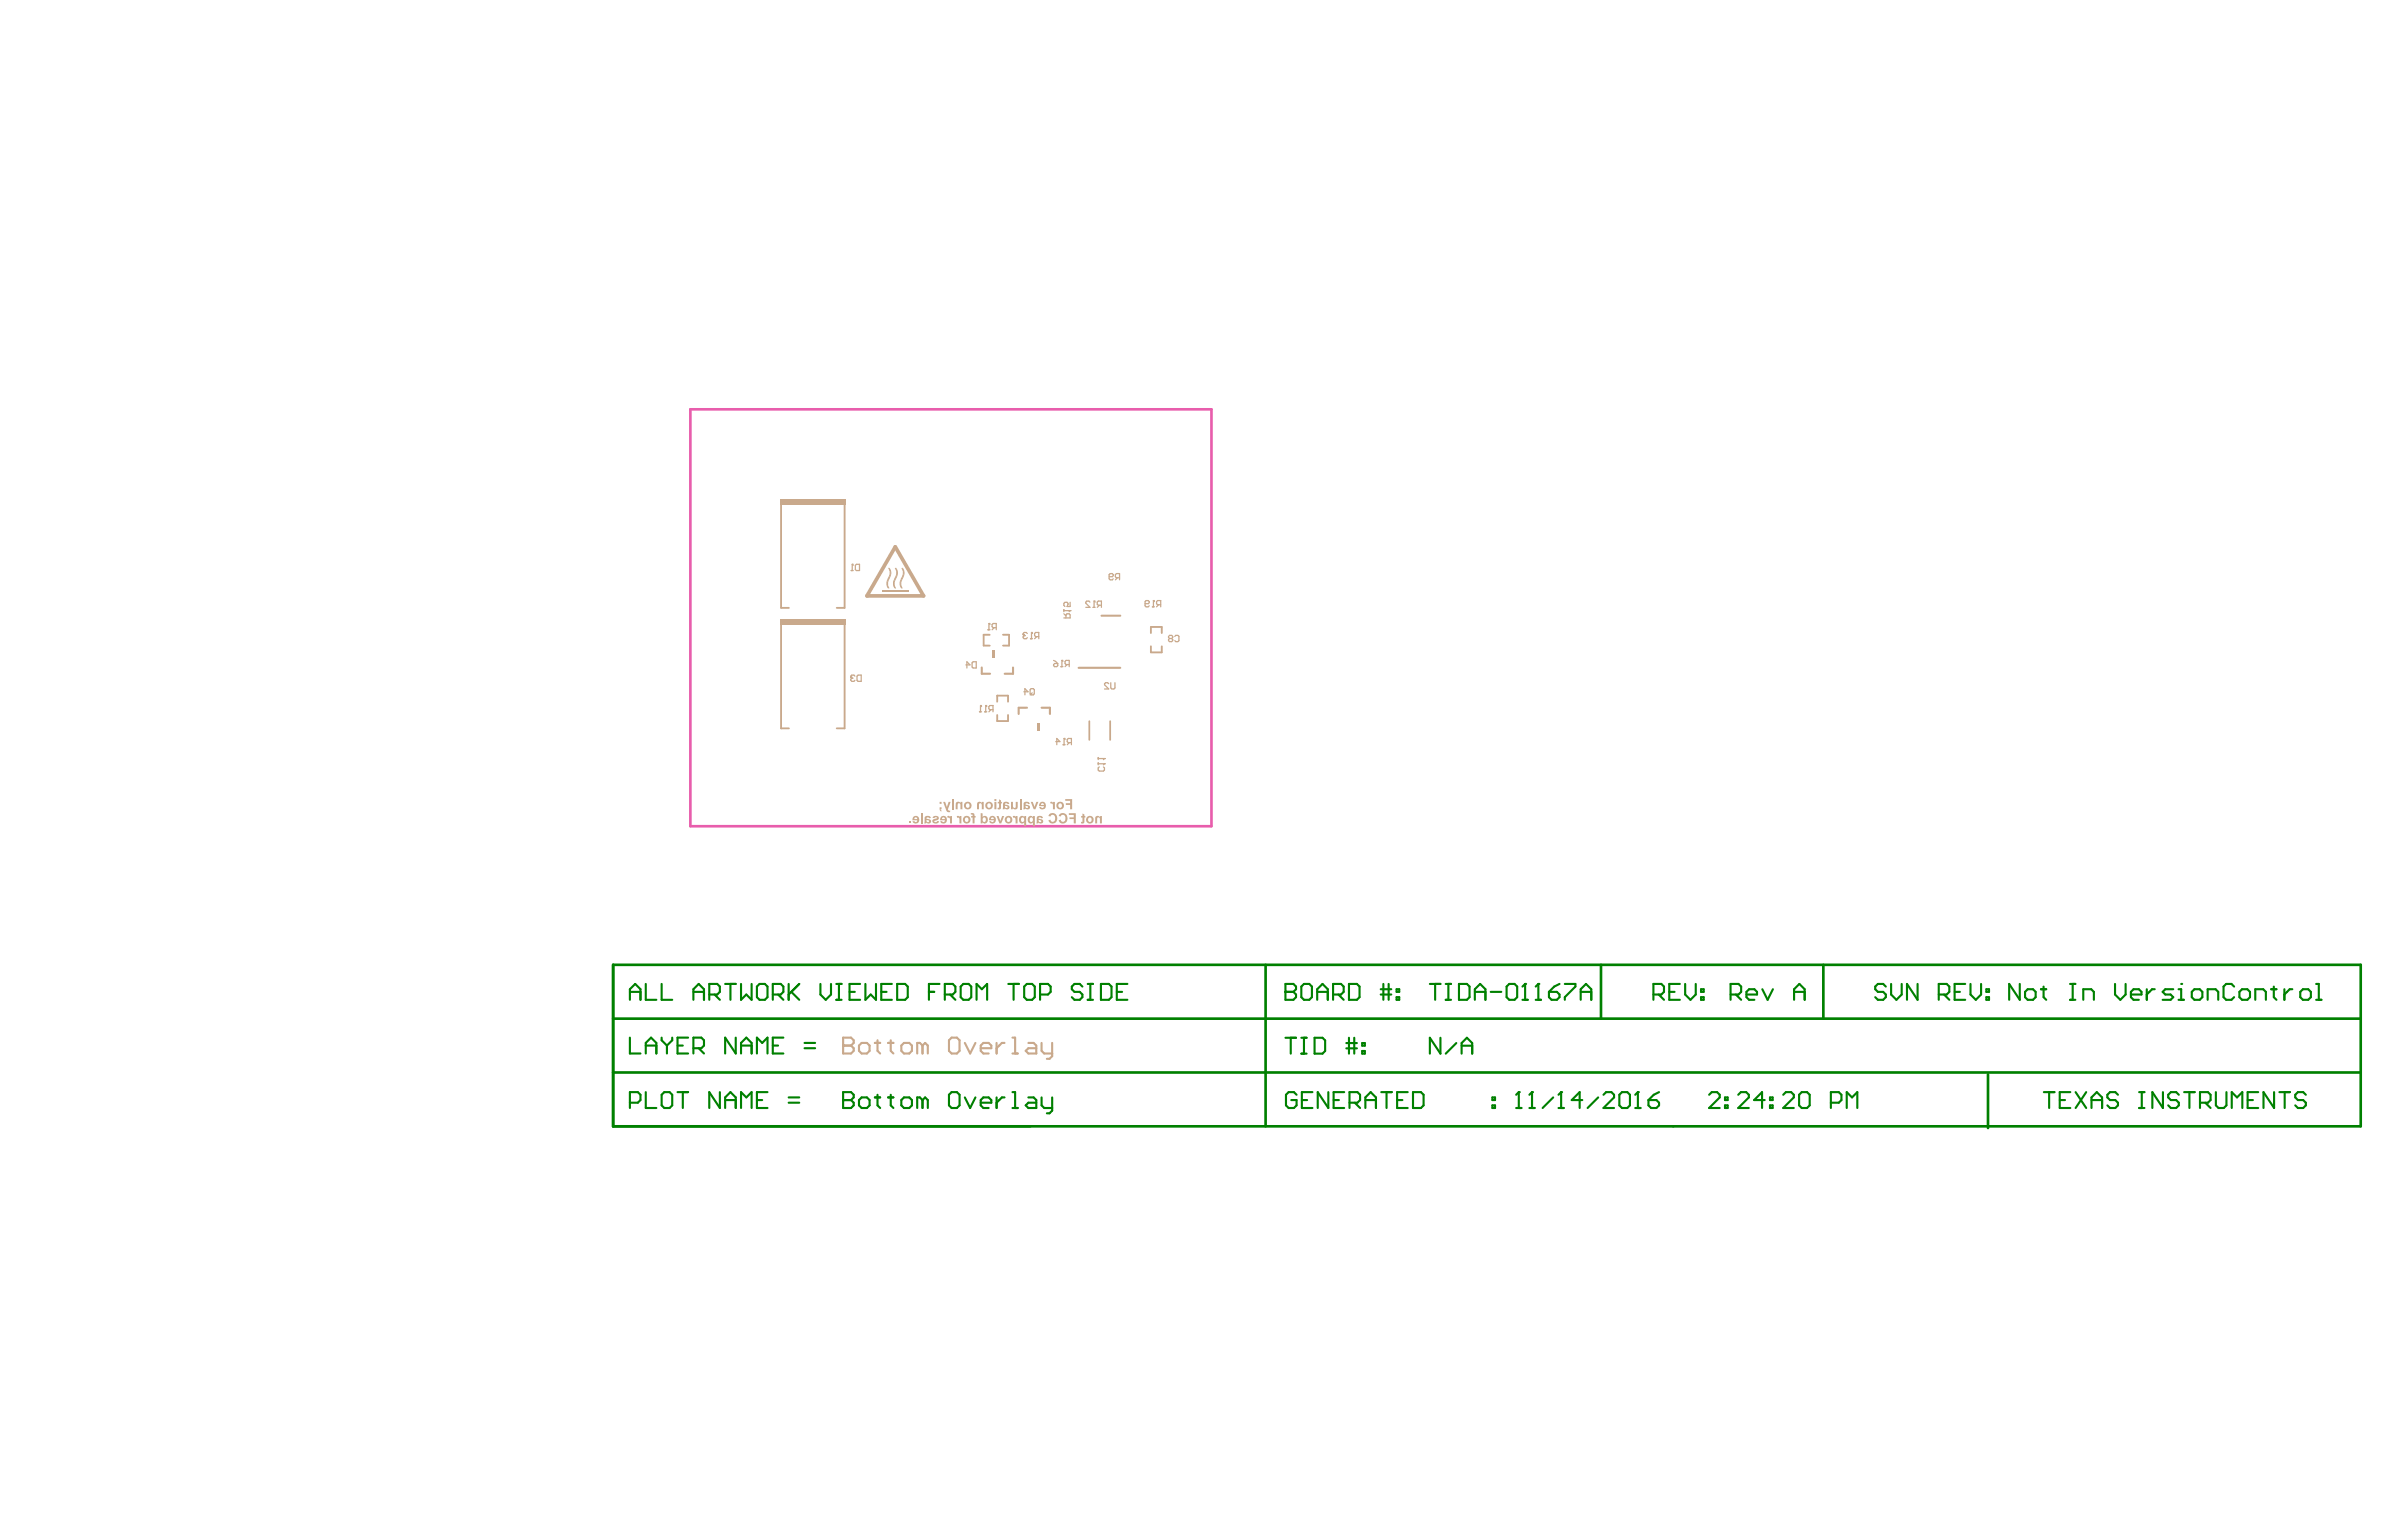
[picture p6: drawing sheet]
<svg xmlns="http://www.w3.org/2000/svg" width="432mm" height="279mm" viewBox="0 0 432 279" stroke-linecap="round" stroke-linejoin="round" font-family="sans-serif">
<path d="M125.1 74.2h94.5v75.6h-94.5z" fill="none" stroke="#e85dac" stroke-width=".48"/>
<path d="M111.1 174.9v29.3h316.8v-29.3h-316.7v29.3M229.4 174.9v29.3M290.2 174.9v9.8M330.5 174.9v9.8M111.1 194.5h316.7M111.1 184.7h316.8M360.4 194.8v9.7" fill="none" stroke="#008000" stroke-width=".48"/>
<g fill="none" stroke="#008000" stroke-width=".38">
<path d="M366.1 178.4v2.9l-1.9-2.9v2.9M367.6 179.4h.9l.5 .4v1l-.5 .5h-.9l-.5-.5v-1zM370 179.4h.9M370.5 178.9v1.9l.4 .5M375.3 178.4h.9M375.7 178.4v2.9M383.4 178.4v1.9l1 1 .9-1v-1.9M389.2 179.4v1.9M390.6 179.4h-.5l-.9 .9M394 179.4h-1.5l-.5 .4 .5 .5h1l.5 .5-.5 .5h-1.5M394.9 179.4h.5v1.9M375.3 181.3h.9"/>
<path d="M377.6 181.3v-1.9h1.5l.5 .4v1.5M386.3 180.3h1.9v-.5l-.5-.4h-.9l-.5 .4v1l.5 .5h.9M394.9 181.3h1"/>
</g>
<circle cx="395.4" cy="178.4" r=".19" fill="#008000"/>
<g fill="none" stroke="#008000" stroke-width=".38">
<path d="M233 178.4v2.9h1.5l.4-.5v-.5l-.4-.5h-1.5M397.8 179.4h1l.4 .4v1l-.4 .5h-1l-.5-.5v-1zM405 178.9l-.5-.5h-.9l-.5 .5v1.9l.5 .5h.9l.5-.5M406.4 179.4h1l.5 .4v1l-.5 .5h-1l-.4-.5v-1zM411.7 179.4h1M412.2 178.9v1.9l.5 .5M414.1 179.4v1.9M415.5 179.4h-.4l-1 .9M417.5 179.4h.9l.5 .4v1l-.5 .5h-.9l-.5-.5v-1zM419.9 178.4h.4v2.9M114.2 199.9h1.4l.5-.4v-1l-.5-.5h-1.4v2.9M117.1 198v2.9h1.9"/>
<path d="M119.9 198.5l.5-.5h1l.5 .5v1.9l-.5 .5h-1l-.5-.5zM122.8 198h1.9M123.8 198v2.9M130.5 198v2.9l-1.9-2.9v2.9M131.5 199.5h1.9M137.2 199.5h1M139.1 198h-1.9v2.9h1.9M143 199.9h1.9M143 199h1.9M235 198.5l-.4-.5h-1l-.5 .5v1.9l.5 .5h1l.4-.5v-.9h-.9M236 199.5h1M237.9 198h-1.9v2.9h1.9"/>
<path d="M240.8 198v2.9l-1.9-2.9v2.9M241.8 199.5h.9M243.7 198h-1.9v2.9h1.9M244.6 199.9h1.5l.4-.4v-1l-.4-.5h-1.5v2.9M245.6 199.9l.9 1M247.5 199.5h1.9M250.4 198h1.9M251.3 198v2.9M253.3 199.5h.9M255.2 198h-1.9v2.9h1.9M256.1 198h1.5l.5 .5v1.9l-.5 .5h-1.5zM270.5 199h.5v.5h-.5z"/>
<path d="M400.2 181.3v-1.9h1.4l.5 .4v1.5M408.8 181.3v-1.9h1.5l.4 .4v1.5M419.9 181.3h.9M131.5 200.9v-1.9l.9-1 1 1v1.9M134.3 200.9v-2.9l1 1 1-1v2.9M247.5 200.9v-1.9l1-1 .9 1v1.9M270.5 200.4h.5v.5h-.5z"/>
</g>
<circle cx="233" cy="179.8" r=".19" fill="#008000"/>
<g fill="none" stroke="#008000" stroke-width=".38">
<path d="M233 178.4h1.5l.4 .5v.5l-.4 .4h-1.5M235.9 178.9l.5-.5h.9l.5 .5v1.9l-.5 .5h-.9l-.5-.5zM238.8 179.8h1.9M244.5 178.4h1.5l.5 .5v1.9l-.5 .5h-1.5zM250.3 179.4h1.9M250.8 178.4v2.9M251.7 178.4v2.9M253.2 179.4h.4v.4h-.4zM302.6 179.8h1M304.5 178.4h-1.9v2.9h1.9M305.5 178.4v1.9l.9 1 1-1v-1.9M308.4 179.4h.4v.4h-.4z"/>
<path d="M319.5 179.4l.9 1.9 1-1.9M325.2 179.8h1.9M114.2 188.1v2.9h1.9M117.1 191v-1.9l.9-1 1 1v1.9M117.1 189.6h1.9M119.9 188.1v.5l1 1M120.9 189.6v1.4M121.9 188.1v.5l-1 1M122.8 189.6h1M124.7 188.1h-1.9v2.9h1.9M125.7 190.1h1.4l.5-.5v-1l-.5-.5h-1.4v2.9M126.7 190.1l.9 .9"/>
<path d="M133.4 188.1v2.9l-1.9-2.9v2.9M134.3 189.6h2M134.3 191v-1.9l1-1 1 1v1.9M137.2 191v-2.9l1 1 .9-1v2.9M140.1 189.6h.9M142 188.1h-1.9v2.9h1.9M145.8 190.1h2M145.8 189.1h2M152.8 198v2.9h1.5l.5-.5v-.5l-.5-.4h-1.5M233 188.2h1.9M234 188.2v2.8M235.9 188.2h1"/>
<path d="M235.9 191h1M236.4 188.2v2.8M238.3 188.2h1.4l.5 .4v2l-.5 .4h-1.4zM238.8 181.3v-1.9l.9-1 1 1v1.9M241.7 180.3h1.4l.5-.5v-.9l-.5-.5h-1.4v2.9M242.6 180.3l1 1M244.1 190.1h1.9M244.1 189.1h1.9M244.5 188.2v2.8M245.5 188.2v2.8M246.9 189.1h.5v.5h-.5zM246.9 190.6h.5v.4h-.5z"/>
<path d="M250.3 180.3h1.9M253.2 180.8h.4v.5h-.4zM261.1 188.2v2.8l-1.9-2.8v2.8M264 189.1l-1.9 1.9M265 189.6h1.9M265 191v-1.9l.9-.9 1 .9v1.9M299.7 180.3h1.5l.4-.5v-.9l-.4-.5h-1.5v2.9M300.7 180.3l.9 1M308.4 180.8h.4v.5h-.4zM309.8 198.5l.5-.5h1l.4 .5v.5l-1.9 1.9h1.9M312.7 199h.5v.5h-.5zM313.7 180.3h1.4l.5-.5v-.9l-.5-.5h-1.4v2.9"/>
<path d="M314.7 180.3l.9 1M315.1 198.5l.5-.5h.9l.5 .5v.5l-1.9 1.9h1.9M316.6 180.3h1.9v-.5l-.5-.4h-.9l-.5 .4v1l.5 .5h.9M319.9 199.5h-1.9l1.4-1.5v2.9M320.9 199h.4v.5h-.4zM323.3 198.5l.4-.5h1l.5 .5v.5l-1.9 1.9h1.9M325.2 181.3v-1.9l1-1 .9 1v1.9M326.1 198.5l.5-.5h1l.5 .5v1.9l-.5 .5h-1l-.5-.5zM331.9 199.9h1.4l.5-.4v-1l-.5-.5h-1.4v2.9M312.7 200.4h.5v.5h-.5zM320.9 200.4h.4v.5h-.4zM334.8 200.9v-2.9l.9 1 1-1v2.9"/>
</g>
<circle cx="152.8" cy="199.5" r=".19" fill="#008000"/>
<g fill="none" stroke="#008000" stroke-width=".38">
<path d="M152.8 198h1.5l.5 .5v.5l-.5 .5h-1.5M156.2 199h1l.4 .5v.9l-.4 .5h-1l-.5-.5v-.9zM158.6 199h1M159.1 198.5v1.9l.5 .5M161 199h1M161.5 198.5v1.9l.5 .5M163.9 199h.9l.5 .5v.9l-.5 .5h-.9l-.5-.5v-.9zM167.2 199.5l-.5-.5h-.4v1.9M167.2 199.5v1.4M167.2 199.5l.5-.5 .5 .5v1.4M172 198.5l.5-.5h1l.4 .5v1.9l-.4 .5h-1l-.5-.5zM174.9 199l1 1.9 .9-1.9"/>
<path d="M177.8 199.9h1.9v-.4l-.5-.5h-.9l-.5 .5v.9l.5 .5h.9M180.7 199v1.9M182.1 199h-.5l-.9 .9M183.5 198h.5v2.9M186.4 199h1l.5 .5v1.4h-1.5l-.5-.5 .5-.5h1.5M188.8 199v1.4l.5 .5h1.4M190.7 199v2.4l-.4 .5h-.5M275.3 198v2.9M183.5 200.9h1M274.8 200.9h1"/>
</g>
<circle cx="275.3" cy="198" r=".19" fill="#008000"/>
<path d="M275.3 198l-.5 .5M277.7 198v2.9M277.2 200.9h1" fill="none" stroke="#008000" stroke-width=".38"/>
<circle cx="277.7" cy="198" r=".19" fill="#008000"/>
<path d="M277.7 198l-.5 .5M281.6 199l-2 1.9M283 198v2.9M282.5 200.9h1" fill="none" stroke="#008000" stroke-width=".38"/>
<circle cx="283" cy="198" r=".19" fill="#008000"/>
<path d="M283 198l-.5 .5M286.8 199.5h-1.9l1.5-1.5v2.9M289.7 199l-1.9 1.9M290.7 198.5l.5-.5h.9l.5 .5v.5l-1.9 1.9h1.9M293.6 198.5l.4-.5h1l.5 .5v1.9l-.5 .5h-1l-.4-.5zM296.9 198v2.9M296.4 200.9h1" fill="none" stroke="#008000" stroke-width=".38"/>
<circle cx="296.9" cy="198" r=".19" fill="#008000"/>
<g fill="none" stroke="#008000" stroke-width=".38">
<path d="M259.2 178.4h1.9M260.2 178.4v2.9M262.1 178.4h.9M262.6 178.4v2.9M264.5 178.4h1.4l.5 .5v1.9l-.5 .5h-1.4zM267.4 179.8h1.9M270.2 179.8h2M273.6 178.4h.9l.5 .5v1.9l-.5 .5h-.9l-.5-.5v-1.9zM276.5 178.4v2.9M341.9 178.9l-.5-.5h-1l-.5 .5v.5l.5 .4h1l.5 .5v.5l-.5 .5h-1l-.5-.5M342.8 178.4v1.9l1 1 .9-1v-1.9M347.6 178.4v2.9l-1.9-2.9v2.9"/>
<path d="M354.3 179.8h1M356.2 178.4h-1.9v2.9h1.9M357.2 178.4v1.9l1 1 .9-1v-1.9M360.1 179.4h.5v.4h-.5zM262.1 181.3h.9M267.4 181.3v-1.9l.9-1 1 1v1.9M276 181.3h.9M296.9 198l-.5 .5M298.8 199.5h1.5l.4 .4v.5l-.4 .5h-1l-.5-.5zM300.7 198l-.9 .5-1 1M351.4 180.3h1.5l.5-.5v-.9l-.5-.5h-1.5v2.9M352.4 180.3l1 1"/>
<path d="M360.1 180.8h.5v.5h-.5z"/>
</g>
<circle cx="276.5" cy="178.4" r=".19" fill="#008000"/>
<path d="M276.5 178.4l-.5 .5M278.9 178.4v2.9M278.4 181.3h.9" fill="none" stroke="#008000" stroke-width=".38"/>
<circle cx="278.9" cy="178.4" r=".19" fill="#008000"/>
<g fill="none" stroke="#008000" stroke-width=".38">
<path d="M114.2 179.8h1.9M117.1 178.4v2.9h1.9M119.9 178.4v2.9h2M125.7 179.8h1.9M131.5 178.4h1.9M132.4 178.4v2.9M134.3 178.4v2.9l1-1 1 1v-2.9M137.2 178.9l.5-.5h.9l.5 .5v1.9l-.5 .5h-.9l-.5-.5zM143 178.4v2.9M143.4 179.8l1.5 1.5M144.9 178.4l-1.9 1.9M148.7 178.4v1.9l1 1 .9-1v-1.9"/>
<path d="M151.6 178.4h1M152.1 178.4v2.9M154 179.8h1M155.9 178.4h-1.9v2.9h1.9M156.9 178.4v2.9l.9-1 1 1v-2.9M159.8 179.8h.9M161.7 178.4h-1.9v2.9h1.9M162.6 178.4h1.5l.5 .5v1.9l-.5 .5h-1.5zM168.4 179.8h1M170.3 178.4h-1.9v2.9M174.6 178.4h1l.5 .5v1.9l-.5 .5h-1l-.5-.5v-1.9zM182.8 178.4h1.9"/>
<path d="M183.7 178.4v2.9M186.1 178.4h1l.5 .5v1.9l-.5 .5h-1l-.4-.5v-1.9zM196.2 178.9l-.5-.5h-.9l-.5 .5v.5l.5 .4h.9l.5 .5v.5l-.5 .5h-.9l-.5-.5M197.2 178.4h.9M197.7 178.4v2.9M199.6 178.4h1.4l.5 .5v1.9l-.5 .5h-1.4zM202.4 179.8h1M204.4 178.4h-2v2.9h2M278.9 178.4l-.5 .5M280.8 179.8h1.4l.5 .5v.5l-.5 .5h-.9l-.5-.5zM282.7 178.4l-1 .5-.9 .9M283.7 178.4h1.9v.5l-1.9 1.9v.5"/>
<path d="M286.5 179.8h2M114.2 181.3v-1.9l.9-1 1 1v1.9M125.7 181.3v-1.9l1-1 .9 1v1.9M128.6 180.3h1.4l.5-.5v-.9l-.5-.5h-1.4v2.9M129.5 180.3l1 1M140.1 180.3h1.4l.5-.5v-.9l-.5-.5h-1.4v2.9M141 180.3l1 1M151.6 181.3h1M171.3 180.3h1.4l.5-.5v-.9l-.5-.5h-1.4v2.9M172.2 180.3l1 1M177 181.3v-2.9l1 1 .9-1v2.9M188.5 180.3h1.5l.5-.5v-.9l-.5-.5h-1.5v2.9"/>
<path d="M197.2 181.3h.9M286.5 181.3v-1.9l1-1 1 1v1.9M370.5 198h1.9M371.5 198v2.9M373.4 199.5h.9M375.3 198h-1.9v2.9h1.9M376.3 198l1.9 2.9M378.2 198l-1.9 2.9M379.1 199.5h2M383.9 198.5l-.4-.5h-1l-.5 .5v.5l.5 .5h1l.4 .4v.5l-.4 .5h-1l-.5-.5M387.8 198h.9M388.3 198v2.9"/>
<path d="M392.1 198v2.9l-1.9-2.9v2.9M395 198.5l-.5-.5h-1l-.5 .5v.5l.5 .5h1l.5 .4v.5l-.5 .5h-1l-.5-.5M395.9 198h1.9M396.9 198v2.9M398.8 199.9h1.4l.5-.4v-1l-.5-.5h-1.4v2.9M399.8 199.9l.9 1M401.7 198v2.4l.5 .5h.9l.5-.5v-2.4M407.4 199.5h1M409.4 198h-2v2.9h2M412.2 198v2.9l-1.9-2.9v2.9M413.2 198h1.9M414.2 198v2.9"/>
<path d="M418 198.5l-.5-.5h-.9l-.5 .5v.5l.5 .5h.9l.5 .4v.5l-.5 .5h-.9l-.5-.5M379.1 200.9v-1.9l1-1 1 1v1.9M387.8 200.9h.9M404.6 200.9v-2.9l.9 1 1-1v2.9"/>
</g>
<g fill="#c9a98c">
<path d="M162.3 103l.1-.1 .2 .4 .1 .8-.6 1.4v.6l.2 .5-.2 .1-.2-.6v-.6l.6-1.3v-.7l-.3-.4z"/>
<path d="M162.4 103l.3 .4 .1 .8-.6 1.3v.7l.2 .4-.2 .1-.2-.5v-.7l.6-1.3v-.6l-.3-.4z"/>
<path d="M163.6 103l.3 .4 .1 .8-.6 1.3v.7l.2 .4-.2 .1-.2-.5v-.7l.6-1.3v-.6l-.3-.4z"/>
<path d="M163.5 103l.1-.1 .2 .4 .1 .8-.6 1.4v.6l.2 .5-.2 .1-.2-.6v-.6l.6-1.3v-.7l-.3-.4z"/>
</g>
<path d="M159.9 107.2h4.8" fill="none" stroke="#c9a98c" stroke-width=".34"/>
<g fill="#c9a98c">
<path d="M161.1 103l.1-.1 .2 .4 .1 .8-.6 1.4v.6l.2 .5-.2 .1-.2-.6v-.6l.6-1.3v-.7l-.3-.4z"/>
<path d="M161.2 103l.3 .4 .1 .8-.6 1.3v.7l.2 .4-.2 .1-.2-.5v-.7l.6-1.3v-.6l-.3-.4z"/>
</g>
<path d="M141.6 91.1v19.1h1.4M153.1 91.1v19.1h-1.4M141.6 112.9v19.2h1.4M153.1 112.9v19.2h-1.4M179.4 115.1h-1.1v2h1.1M181.8 115.1h1.1v2h-1.1M208.6 114.8v-1.1h2v1.1M208.6 117.2v1.1h2v-1.1M180.8 127.2v-1.1h1.9v1.1M180.8 129.6v1.1h1.9v-1.1" fill="none" stroke="#c9a98c" stroke-width=".34"/>
<path d="M199.7 111.6h3.4M178 121v1.2h1.5M183.6 121v1.2h-1.5M186.2 128.3h-1.5v1.2M188.8 128.3h1.5v1.2M195.5 121.1h7.6" fill="none" stroke="#c9a98c" stroke-width=".38"/>
<path d="M197.5 130.8v3.4M201.2 130.8v3.4" fill="none" stroke="#c9a98c" stroke-width=".32"/>
<path d="M162.3 99.2l5.1 8.8h-10.2z" fill="none" stroke="#c9a98c" stroke-width=".67"/>
<g fill="#c9a98c">
<path d="M188.1 131.2h.3v1.3h-.3z" fill-rule="evenodd"/>
<path d="M141.4 112.4h11.9v.9h-11.9z" fill-rule="evenodd"/>
<path d="M141.4 90.5h11.9v1h-11.9z" fill-rule="evenodd"/>
<path d="M179.9 118h.3v1.3h-.3z" fill-rule="evenodd"/>
</g>
<g fill="none" stroke="#c9a98c" stroke-width=".23">
<path d="M154.3 103.5h.4M154.5 102.3h.1M154.5 102.3v1.2M154.5 102.3l.2 .2M155.1 102.5l.1-.2h.6v1.2h-.6l-.1-.2zM176.4 120h.6v1.1h-.6l-.2-.2v-.7zM179.1 114.2h.4M179.3 113.1h.1M179.3 113.1l.2 .1M179.3 113.1v1.1M180.2 113.8l-.4 .4M180.6 113.8h-.6l-.2-.2v-.4l.2-.1h.6v1.1"/>
<path d="M191 119.7l.7 .6M192.5 119.7h.1M192.5 119.7l.2 .2M192.5 119.7v1.2M192.9 112h1.1v-.5l-.2-.2h-.4l-.2 .2v.5M192.9 111.3l.3 .4M192.9 110.5v.4M192.9 110.7h1.1M194 110.7h.1M194 109.2v.8h-.6l.2-.6-.2-.2h-.4l-.1 .2v.4l.1 .2M194 110.7l-.2 .2M197.6 109.2l-.2-.2h-.4l-.2 .2v.2l.8 .7h-.8"/>
<path d="M198.1 110.1h.4M198.3 109h.1M198.3 109v1.1M198.3 109l.2 .2M199.3 109.7l-.4 .4M199.7 109.7h-.6l-.2-.1v-.4l.2-.2h.6v1.1M201.1 104.6h.5l.2-.2-.2-.4h-.4l-.1 .2v.7l.1 .2h.4l.2-.2M202.6 104.8l-.4 .3M202.9 104.8h-.5l-.2-.2v-.4l.2-.2h.5v1.1M207.6 109.5h.5l.2-.2-.2-.4h-.3l-.2 .2v.7l.2 .2h.3l.2-.2M208.9 110h.4M209.1 108.9h.1"/>
<path d="M209.1 108.9v1.1M209.1 108.9l.2 .2M210 109.7l-.3 .3M210.4 109.7h-.6l-.1-.2v-.4l.1-.2h.6v1.1M212 115.8l-.2-.2 .2-.4h.4l.2 .2-.2 .4M212 115.8l-.2 .2 .2 .3h.4l.2-.1-.2-.4M212 115.8h.4M213 115.4l.1-.2h.4l.2 .2v.8l-.2 .1h-.4l-.1-.1M154.2 122.8h.1M154.2 122.8l.2 .2M154.4 123l-.2 .2 .2 .3h.4l.2-.1M154.4 123h.2"/>
<path d="M155 122.6l-.2-.2h-.4l-.2 .4M155.5 122.4h.6v1.1h-.6l-.1-.1v-.8zM175.1 120.6h.7l-.5-.6v1.1M177.6 129.1h.3M177.7 127.9h.1M177.7 127.9v1.2M177.7 127.9l.2 .2M178.5 129.1h.4M178.7 127.9h.1M178.7 127.9v1.2M178.7 127.9l.2 .2M179.6 128.7l-.3 .4"/>
<path d="M180 128.7h-.6l-.1-.2v-.4l.1-.2h.6v1.2M185.6 125.4h.8l-.6-.5v1.1M186.9 124.9h.4l.2 .2v.7l-.2 .2h-.4l-.2-.2v-.7zM187.1 125.6l-.4 .4M191.2 120.3h.5v.4l-.1 .2h-.4l-.2-.2zM191.4 134.5h.7l-.5-.6v1.1M192.3 120.9h.4M192.7 135h.4M192.9 133.9h.1M192.9 133.9v1.1M192.9 133.9l.2 .2M193.4 120.5l-.3 .4"/>
<path d="M193.8 120.5h-.5l-.2-.2v-.4l.2-.2h.5v1.2M193.8 134.7l-.3 .3M194.2 134.7h-.5l-.2-.2v-.4l.2-.2h.5v1.1M199.1 137.4v.3M199.1 138.3v.4M199.1 138.5h1.1M199.1 137.5h1.1M199.3 139.1l-.2 .1v.4l.2 .2h.7l.2-.2v-.4l-.2-.1M200.2 138.5h.1M200.2 137.5h.1M200.2 138.5l-.2 .2M200.2 137.5l-.2 .2"/>
<path d="M201 124l-.2-.2h-.4l-.2 .2v.2l.8 .7h-.8M201.4 123.8v.9l.1 .2h.4l.2-.2v-.9"/>
</g>
<g fill="#c9a98c">
<path d="M198.6 148.1l.4-.2 .4 .3v-.2h.4v1.3h-.4v-.9l-.3-.2-.2 .2v.9h-.4z"/>
<path d="M196.2 147.5l.4 .2v.3h.1v.2h-.1l-.1 1-.2 .1h-.3v-.3h.2v-.8h-.2v-.2h.2z"/>
<path d="M193.8 147.5h1.2v1.8h-.4v-.8h-.7v-.3h.7v-.4h-.8z"/>
<path d="M192.1 147.6l.6-.2 .6 .3 .2 .8-.4 .7-.5 .1-.5-.3-.2-.3 .4-.1 .2 .4h.4l.2-.6-.1-.5-.2-.1h-.3l-.2 .2h-.4z"/>
<path d="M190.2 147.6l.7-.2 .6 .3 .1 .8-.3 .7-.6 .1-.5-.3-.1-.3 .3-.1 .2 .4h.4l.3-.6-.1-.5-.2-.1h-.4l-.2 .2h-.3z"/>
<path d="M183.6 148l.3-.1 .2 .3v-.2h.4v1.3h-.4v-.9l-.2-.1h-.2z"/>
<path d="M180.6 148h.4l.3 .9 .4-.9h.3l-.5 1.3h-.3z"/>
<path d="M176 147.5h.5l.2 .5h.2v.2h-.2v1.1h-.4v-1.1h-.3v-.2h.3v-.2l-.3-.1z"/>
<path d="M173.4 148l.3-.1 .3 .3v-.2h.3v1.3h-.4v-.9l-.2-.1h-.2z"/>
<path d="M171.7 148l.3-.1 .2 .3v-.2h.4v1.3h-.4v-.9l-.2-.1h-.2z"/>
<path d="M169.2 148.1l.5-.2 .4 .2v.5l-.7 .3 .2 .2 .3-.2h.3l-.1 .3-.6 .1-.4-.2v-.5l.8-.3-.2-.1-.3 .1h-.4z"/>
<path d="M166.9 147.5h.4v1.8h-.4z"/>
<path d="M164.8 148.9h.3v.4h-.3z"/>
<path d="M193.1 144.9h1.3v1.8h-.4v-.7h-.8v-.4h.8v-.4h-.9z"/>
<path d="M190.4 145.4h.3l.2 .2v-.2h.3v1.3h-.3l-.1-.9-.1-.1h-.2z"/>
<path d="M186.9 145.4h.3l.3 .9 .4-.9h.3l-.5 1.3h-.3z"/>
<path d="M184.8 144.9h.4v1.8h-.4z"/>
<path d="M183.3 145.4h.3v.9l.3 .2 .2-.1v-1h.4v1l-.2 .3-.4 .1-.3-.3v.2h-.3z"/>
<path d="M181.1 144.9l.4 .2v.3h.1v.3h-.1l-.1 .9-.3 .2-.3-.1 .1-.3h.2v-.7h-.2v-.3h.2z"/>
<path d="M177.2 145.5l.4-.1 .4 .2v-.2h.3v1.3h-.3v-.9l-.3-.2-.2 .2v.9h-.4z"/>
<path d="M173.4 145.5l.3-.1 .4 .2v-.2h.4v1.3h-.4v-.9l-.3-.2-.2 .2v.9h-.4z"/>
<path d="M172.5 144.9h.4v1.8h-.4z"/>
<path d="M171 145.4h.3l.3 .9 .4-.9h.3l-.5 1.3 .2 .3h.3l-.1 .3h-.4l-.2-.2z"/>
<path d="M196.9 148.6a.7 .7 0 0 0 1.4 0 .7 .7 0 0 0-1.4 0zM197.3 148.3l.3-.1 .2 .2 .1 .3-.2 .3-.4-.1z"/>
<path d="M188 148.1l-.1 1.2h.3l.1-.1 .3 .1 .4-.1 .1-.3-.1-.2-.7-.3 .1-.2 .4 .2 .3-.1-.2-.2-.4-.2zM188.3 148.7l.4 .1v.2h-.3z"/>
<path d="M186.5 148.1l-.2 .5 .1 .5 .4 .2 .4-.2v.7h.4v-1.8h-.3v.2l-.4-.3zM186.7 148.3l.3-.1 .2 .2v.4l-.2 .2-.3-.1z"/>
<path d="M184.9 148.1l-.2 .5 .2 .5 .4 .2 .4-.2v.7h.3v-1.8h-.3v.2l-.4-.3zM185.2 148.3l.2-.1 .2 .2v.4l-.1 .2-.4-.1z"/>
<path d="M182.1 148.6a.7 .7 0 0 0 1.4 0 .7 .7 0 0 0-1.4 0zM182.6 148.3l.2-.1 .3 .2v.3l-.1 .3-.4-.1z"/>
<path d="M179.5 148.1l-.2 .6h.9l-.3 .4-.2-.2h-.4l.1 .2 .5 .2 .4-.1 .2-.6-.1-.5-.5-.2zM179.7 148.3l.3-.1 .2 .3h-.6z"/>
<path d="M177.8 147.5v1.8h.3v-.2l.3 .2 .4-.1 .3-.4-.1-.6-.4-.3-.5 .2v-.6zM178.2 148.3l.3-.1 .2 .2v.4l-.2 .2-.3-.1z"/>
<path d="M174.5 148.6a.7 .7 0 0 0 1.4 0 .7 .7 0 0 0-1.4 0zM175 148.3l.3-.1 .2 .2 .1 .3-.2 .3-.4-.1z"/>
<path d="M170.6 148.1l-.2 .6h.9l-.3 .4-.2-.2h-.4l.1 .2 .5 .2 .5-.1 .2-.6-.2-.5-.5-.2zM170.9 148.3l.3-.1 .1 .3h-.5z"/>
<path d="M167.7 148.1l-.2 1.2h.4v-.1l.4 .1 .4-.1 .1-.2-.1-.3-.7-.3 .1-.2 .3 .2 .3-.1-.1-.2-.5-.2zM168 148.7l.4 .1v.2h-.4z"/>
<path d="M165.6 148.1l-.2 .6h.9l-.3 .4-.2-.2h-.4l.1 .2 .5 .2 .4-.1 .2-.6-.1-.5-.5-.2zM165.8 148.3l.3-.1 .2 .3h-.6z"/>
<path d="M191.5 146.1a.7 .7 0 0 0 1.4 0 .7 .7 0 0 0-1.4 0zM192 145.8l.2-.1 .2 .1 .1 .4-.2 .2-.4-.1z"/>
<path d="M188.6 145.5l-.2 .7h.8l-.2 .3-.3-.2-.3 .1 .1 .2 .5 .2 .4-.2 .2-.5-.2-.5-.4-.2zM188.8 145.7h.3l.1 .3h-.5z"/>
<path d="M185.6 145.5l-.1 1.2h.3l.1-.1 .3 .2 .4-.1 .1-.3v-.3l-.8-.2 .1-.3 .4 .2h.3l-.2-.3-.4-.1zM185.9 146.1l.4 .1v.2h-.3z"/>
<path d="M181.9 145.5l-.2 1.2h.4v-.1l.4 .2 .4-.1 .1-.3-.1-.3-.7-.2 .1-.3 .3 .2h.4l-.2-.3-.5-.1zM182.2 146.1l.4 .1v.2h-.3z"/>
<path d="M180.3 144.9v.3h.3v-.3zM180.3 145.4v1.3h.3v-1.3z"/>
<path d="M178.6 146.1a.7 .7 0 0 0 1.4 0 .7 .7 0 0 0-1.4 0zM179.1 145.8l.2-.1 .3 .1v.4l-.2 .2-.4-.1z"/>
<path d="M174.7 146.1a.7 .7 0 0 0 1.4 0 .7 .7 0 0 0-1.4 0zM175.2 145.8l.2-.1 .3 .1v.4l-.1 .2-.5-.1z"/>
<path d="M170.3 145.4v.4h.4v-.4zM170.3 146.4l.1 .5 .2 .2 .1-.1-.2-.3h.2v-.3z"/>
</g>
<path d="M185.5 115.1h.1M185.5 115.1l.2 .1M185.7 115.2l-.2 .2 .2 .4h.3l.2-.2M185.7 115.2h.2M186.2 114.9l-.2-.2h-.3l-.2 .4M186.8 115.8h.4M187 114.7h.1M187 114.7l.2 .2M187 114.7v1.1M187.9 115.4l-.4 .4M188.3 115.4h-.6l-.2-.2v-.3l.2-.2h.6v1.1" fill="none" stroke="#c9a98c" stroke-width=".23"/>
<path d="M152.8 188.1v2.9h1.5l.5-.5v-.4l-.5-.5h-1.5" fill="none" stroke="#c9a98c" stroke-width=".38"/>
<circle cx="152.8" cy="189.6" r=".19" fill="#c9a98c"/>
<g fill="none" stroke="#c9a98c" stroke-width=".38">
<path d="M152.8 188.1h1.5l.5 .5v.5l-.5 .5h-1.5M155.7 189.6l.5-.5h1l.4 .5v.9l-.4 .5h-1l-.5-.5zM158.6 189.1h1M159.1 188.6v1.9l.5 .5M161 189.1h1M161.5 188.6v1.9l.5 .5M163.4 189.6l.5-.5h.9l.5 .5v.9l-.5 .5h-.9l-.5-.5zM167.2 189.6l-.5-.5h-.4v1.9M167.2 189.6v1.4M167.2 189.6l.5-.5 .5 .5v1.4M172.5 188.1h1l.4 .5v1.9l-.4 .5h-1l-.5-.5v-1.9zM174.9 189.1l1 1.9 .9-1.9"/>
<path d="M177.8 190.1h1.9v-.5l-.5-.5h-.9l-.5 .5v.9l.5 .5h.9M180.7 189.1v1.9M182.1 189.1h-.5l-.9 1M183.5 188.1h.5v2.9M183.5 191h1M186.4 189.1h1l.5 .5v1.4h-1.5l-.5-.5 .5-.4h1.5M188.8 189.1v1.4l.5 .5h1.4M190.7 189.1v2.4l-.4 .5h-.5"/>
</g>
</svg>
